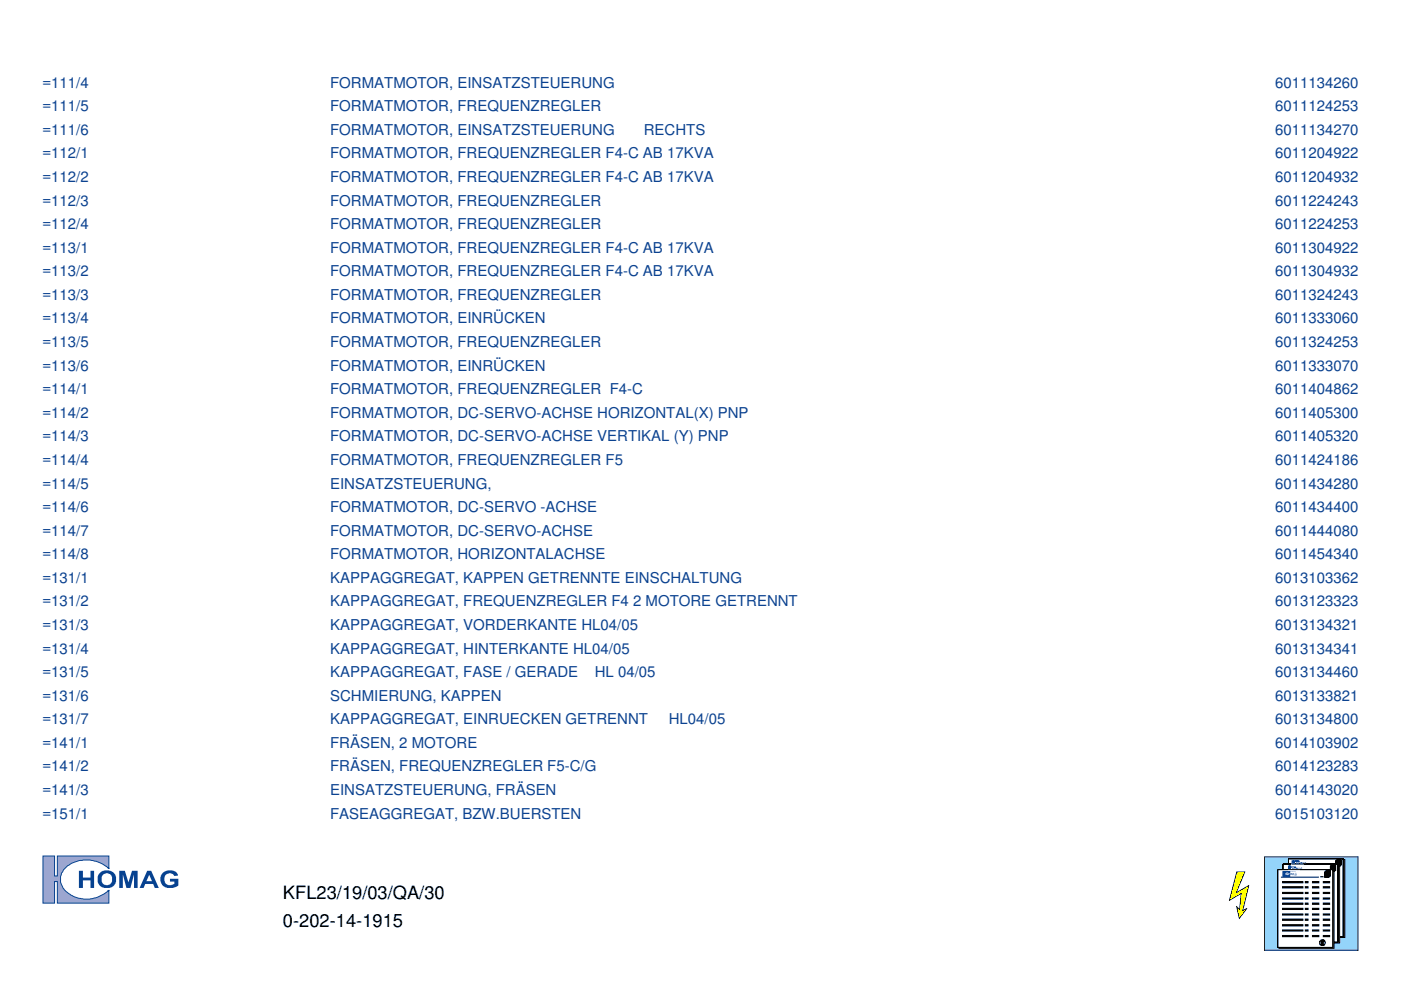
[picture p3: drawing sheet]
<svg xmlns="http://www.w3.org/2000/svg" width="297mm" height="211mm" viewBox="0 0 297 211" stroke-linecap="round" stroke-linejoin="round" font-family="sans-serif">
<defs><g id="words">
<g font-size="3.9">
<text x="60" y="190.6">KFL23/19/03/QA/30</text>
<text x="60" y="196.6">0-202-14-1915</text>
</g>
<g font-size="3.2" fill="#0b4290">
<text x="9" y="18.6">=111/4</text>
<text x="9" y="23.6">=111/5</text>
<text x="70" y="18.6">FORMATMOTOR, EINSATZSTEUERUNG</text>
<text x="70" y="23.6">FORMATMOTOR, FREQUENZREGLER</text>
<text x="270.3" y="18.6">6011134260</text>
<text x="270.3" y="23.6">6011124253</text>
<text x="9" y="28.6">=111/6</text>
<text x="70" y="28.6">FORMATMOTOR, EINSATZSTEUERUNG</text>
<text x="136.5" y="28.6">RECHTS</text>
<text x="270.3" y="28.6">6011134270</text>
<text x="9" y="33.6">=112/1</text>
<text x="70" y="33.6">FORMATMOTOR, FREQUENZREGLER F4-C AB 17KVA</text>
<text x="270.3" y="33.6">6011204922</text>
<text x="9" y="38.6">=112/2</text>
<text x="70" y="38.6">FORMATMOTOR, FREQUENZREGLER F4-C AB 17KVA</text>
<text x="270.3" y="38.6">6011204932</text>
<text x="9" y="43.6">=112/3</text>
<text x="70" y="43.6">FORMATMOTOR, FREQUENZREGLER</text>
<text x="270.3" y="43.6">6011224243</text>
<text x="9" y="48.6">=112/4</text>
<text x="9" y="53.6">=113/1</text>
<text x="70" y="48.6">FORMATMOTOR, FREQUENZREGLER</text>
<text x="70" y="53.6">FORMATMOTOR, FREQUENZREGLER F4-C AB 17KVA</text>
<text x="270.3" y="48.6">6011224253</text>
<text x="270.3" y="53.6">6011304922</text>
<text x="9" y="58.6">=113/2</text>
<text x="70" y="58.6">FORMATMOTOR, FREQUENZREGLER F4-C AB 17KVA</text>
<text x="270.3" y="58.6">6011304932</text>
<text x="9" y="63.6">=113/3</text>
<text x="70" y="63.6">FORMATMOTOR, FREQUENZREGLER</text>
<text x="270.3" y="63.6">6011324243</text>
<text x="9" y="68.6">=113/4</text>
<text x="70" y="68.6">FORMATMOTOR, EINRÜCKEN</text>
<text x="270.3" y="68.6">6011333060</text>
<text x="9" y="73.6">=113/5</text>
<text x="70" y="73.6">FORMATMOTOR, FREQUENZREGLER</text>
<text x="270.3" y="73.6">6011324253</text>
<text x="9" y="78.6">=113/6</text>
<text x="9" y="83.6">=114/1</text>
<text x="70" y="78.6">FORMATMOTOR, EINRÜCKEN</text>
<text x="70" y="83.6">FORMATMOTOR, FREQUENZREGLER F4-C</text>
<text x="270.3" y="78.6">6011333070</text>
<text x="270.3" y="83.6">6011404862</text>
<text x="9" y="88.6">=114/2</text>
<text x="70" y="88.6">FORMATMOTOR, DC-SERVO-ACHSE HORIZONTAL(X) PNP</text>
<text x="270.3" y="88.6">6011405300</text>
<text x="9" y="93.6">=114/3</text>
<text x="70" y="93.6">FORMATMOTOR, DC-SERVO-ACHSE VERTIKAL (Y) PNP</text>
<text x="270.3" y="93.6">6011405320</text>
<text x="9" y="98.6">=114/4</text>
<text x="70" y="98.6">FORMATMOTOR, FREQUENZREGLER F5</text>
<text x="270.3" y="98.6">6011424186</text>
<text x="9" y="103.6">=114/5</text>
<text x="70" y="103.6">EINSATZSTEUERUNG,</text>
<text x="270.3" y="103.6">6011434280</text>
<text x="9" y="108.6">=114/6</text>
<text x="9" y="113.6">=114/7</text>
<text x="70" y="108.6">FORMATMOTOR, DC-SERVO -ACHSE</text>
<text x="70" y="113.6">FORMATMOTOR, DC-SERVO-ACHSE</text>
<text x="270.3" y="108.6">6011434400</text>
<text x="270.3" y="113.6">6011444080</text>
<text x="9" y="118.6">=114/8</text>
<text x="70" y="118.6">FORMATMOTOR, HORIZONTALACHSE</text>
<text x="270.3" y="118.6">6011454340</text>
<text x="9" y="123.6">=131/1</text>
<text x="70" y="123.6">KAPPAGGREGAT, KAPPEN GETRENNTE EINSCHALTUNG</text>
<text x="270.3" y="123.6">6013103362</text>
<text x="9" y="128.6">=131/2</text>
<text x="70" y="128.6">KAPPAGGREGAT, FREQUENZREGLER F4 2 MOTORE GETRENNT</text>
<text x="270.4" y="128.6">6013123323</text>
<text x="9" y="133.6">=131/3</text>
<text x="70" y="133.6">KAPPAGGREGAT, VORDERKANTE HL04/05</text>
<text x="270.3" y="133.6">6013134321</text>
<text x="9" y="138.6">=131/4</text>
<text x="9" y="143.6">=131/5</text>
<text x="70" y="138.6">KAPPAGGREGAT, HINTERKANTE HL04/05</text>
<text x="70" y="143.6">KAPPAGGREGAT, FASE / GERADE</text>
<text x="126.1" y="143.6">HL 04/05</text>
<text x="270.3" y="138.6">6013134341</text>
<text x="270.3" y="143.6">6013134460</text>
<text x="9" y="148.6">=131/6</text>
<text x="70" y="148.6">SCHMIERUNG, KAPPEN</text>
<text x="270.3" y="148.6">6013133821</text>
<text x="9" y="153.6">=131/7</text>
<text x="70" y="153.6">KAPPAGGREGAT, EINRUECKEN GETRENNT</text>
<text x="141.8" y="153.6">HL04/05</text>
<text x="270.3" y="153.6">6013134800</text>
<text x="9" y="158.6">=141/1</text>
<text x="70" y="158.6">FRÄSEN, 2 MOTORE</text>
<text x="270.3" y="158.6">6014103902</text>
<text x="9" y="163.6">=141/2</text>
<text x="70" y="163.6">FRÄSEN, FREQUENZREGLER F5-C/G</text>
<text x="270.3" y="163.6">6014123283</text>
<text x="9" y="168.6">=141/3</text>
<text x="9" y="173.6">=151/1</text>
<text x="70" y="168.6">EINSATZSTEUERUNG, FRÄSEN</text>
<text x="70" y="173.6">FASEAGGREGAT, BZW.BUERSTEN</text>
<text x="270.3" y="168.6">6014143020</text>
<text x="270.3" y="173.6">6015103120</text>
</g>
</g></defs>
<path d="M9.1 181.6h2.5v4.2h.6v-4.2h10.9v2.7l-1.1-.9a6.3 6.3 0 0 0-2.9-1l-2.5 .2-1.4 .5a4.6 4.6 0 0 0-2.4 2.8 3 3 0 0 0 .4 2l.4 .8a6.4 6.4 0 0 0 6.7 1.7l1.8-.8 1-.8v2.7h-10.9v-4.5h-.6v4.5h-2.5z" fill-rule="evenodd" fill="#9fa6d1"/>
<path d="M9.1 181.6h2.5v4.2h.6v-4.2h10.9v2.7l-1.2-1-1.5-.6a7.1 7.1 0 0 0-4.8 .2l-1.2 .7-1 .9-.6 1.4a3.8 3.8 0 0 0 .5 2.4l.8 .9 1.4 .9a7.3 7.3 0 0 0 3.5 .6l1.7-.4 1.4-.7 1-.8v2.7h-10.9v-4.5h-.6v4.5h-2.5z" fill="none" stroke="#064290" stroke-width=".21"/>
<g fill="#064290">
<path d="M16.7 184.7h.9v1.4h1.6v-1.4h.7v3.6h-.7v-1.6h-1.6v1.6h-.9z" fill-rule="evenodd"/>
<path d="M21 185.4l.5-.5 .7-.3h1l.5 .2 .7 .7 .2 .5v1.1l-.2 .4-.4 .5-.7 .3h-1.2l-.7-.2-.7-1v-1.2zM22 185.4l-.3 .2a1.59 1.59 0 0 0-.1 1.6l.5 .5h.3h.8l.4-.4 .2-.3v-1l-.5-.6a1.37 1.37 0 0 0-1.3 0z" fill-rule="evenodd"/>
<path d="M25.3 184.7h1.2l.7 2.4 .8-2.4h1.2v3.6h-.8v-2.8l-.7 2.8h-.9l-.8-2.8v2.8h-.7z" fill-rule="evenodd"/>
<path d="M31.2 184.7h.9l1.6 3.6h-.9l-.3-.8h-1.7l-.4 .8h-.8zM31.6 185.5l-.6 1.4h1.2z" fill-rule="evenodd"/>
<path d="M34.4 185.2l.8-.5 1.3-.1 .7 .3 .5 .6v.2l-.7 .1a1.29 1.29 0 0 0-1.9-.3l-.2 .6v.7l.3 .7 .5 .2h.9l.4-.2v-.5h-1v-.6h1.8v1.4l-1.1 .5h-1.3l-.7-.3-.5-.6-.2-.5 .1-1.2z" fill-rule="evenodd"/>
</g>
<path d="M257.8 184.9h9.8v9.9h-9.8z" fill="#fff"/>
<path d="M262.2 184.9h1.7l-1.8 4.4 2.7-1.5-1.3 5.3 .8-.4-1.5 2.1-.6-2.5 .6 .6 .4-3.4-2.5 1.5z" fill-rule="evenodd" fill="#ff0"/>
<path d="M262.1 184.9h.2l-1.6 6.1-.1-.1 .1 .1h-.1h.1h-.1zM262.1 189.3h.1h-.1l2.6-1.6 .1 .2-2.6 1.5zM262.1 192.2l.8 .7-.1 .1zM262.1 184.9h1.8v.1h-1.7zM262.1 192.3l.2-.1 .5 2.7-.1-.1h.1h-.1zM263.1 189.5h.1l-.3 3.4-.1 .1h.1h-.1l.1-.1h-.2zM260.6 190.9l2.6-1.5v.2l-.1-.1 .1 .1-2.5 1.4zM263.5 193l.1 .1-.1-.1 .8-.4 .1 .2-.9 .4zM263.8 184.9l.2 .1-.1-.1 .1 .1-1.8 4.3h-.1l1.7-4.4 .1 .1zM264.3 192.6l.1 .1-.1-.1 .1 .1-1.6 2.1h-.1l1.6-2.2 .1 .2zM264.7 187.7l.1 .1-.1-.1 .1 .1-1.2 5.3h-.2l1.3-5.3 .1 .1z" fill="#000"/>
<path d="M268.1 181.7h19.8v19.8h-19.8z" fill="#94d4fa"/>
<path d="M268 181.6h19.9v.2h-19.9zM287.8 181.6h.2v19.9h-.2zM268 181.7h.2v19.9h-.2zM268.1 201.5h19.9v.1h-19.9z" fill="#000"/>
<path d="M273.4 182.3h11.7v16.5h-11.7z" fill="#9a9a9a"/>
<path d="M273.4 182.3h11.7v16.5h-11.7z" fill="none" stroke="#000" stroke-width=".21"/>
<path d="M273.2 182.1h11.6v16.6h-11.6z" fill="#fff"/>
<path d="M273.2 182.1h11.6v16.6h-11.6z" fill="none" stroke="#000" stroke-width=".21"/>
<path d="M272.3 183.4h11.7v16.6h-11.7z" fill="#9a9a9a"/>
<path d="M272.3 183.4h11.7v16.6h-11.7zM283.3 182.7h.7v1h-.7zM283.3 182.5l1-.1v1h-.2l-.1 .4h-.7zM283.3 182.6h.8v1l-.1-.9zM283.3 183.6h.6h-.6M283.3 183.4h.6h-.6M283.3 183.3h.6zM283.3 183.2h.6h-.6M283.3 183h.6h-.6M283.3 182.8l.6 .1zM283.5 182.4h.8v1h-.2v-.9z" fill="none" stroke="#000" stroke-width=".21"/>
<path d="M283.3 182.5l1-.1v1.1h-.2l-.1 .3h-.7zM283.5 182.4l.6 .1v.9h.2v-1zM283.3 182.6l.7 .1 .1 .9v-1zM283.3 182.7v1h.7v-1zM283.3 183.6h.6zM283.3 183.4h.6zM283.3 183.3h.6zM283.3 183.2h.6zM283.3 183h.6zM283.3 182.8l.6 .1z" fill-rule="evenodd" fill="#000"/>
<path d="M272.1 183.3h11.6v16.5h-11.6z" fill="#fff"/>
<path d="M272 183.3h11.7v16.5h-11.7z" fill="none" stroke="#000" stroke-width=".21"/>
<path d="M271.2 184.5h11.6v16.6h-11.6z" fill="#9a9a9a"/>
<path d="M271.2 184.5h11.6v16.6h-11.6zM282.2 183.7l1-.1v1h-.2v.2l-.9 .1zM282.2 183.8h.6v1.1h-.6zM282.2 184.7l.5 .1zM282.2 184.5l.5 .1zM282.2 184.3l.5 .1zM282.2 183.9l.5 .1zM282.2 183.7h.7v1.1l-.1-1zM282.2 184.4h.5h-.5M282.2 184.1h.5h-.5M282.4 183.6h.7v1l-.1-.9z" fill="none" stroke="#000" stroke-width=".21"/>
<path d="M282.1 183.8l.2-.2h.9v1l-.4 .3h-.7zM282.4 183.6l.6 .1 .1 .9v-1zM282.2 183.7l.6 .1v1h.2v-1.1zM282.2 183.8v1.1h.6v-1.1zM282.2 184.7l.5 .1zM282.2 184.5l.5 .1zM282.2 184.4h.5zM282.2 184.3l.5 .1zM282.2 184.1h.5zM282.2 184h.5z" fill-rule="evenodd" fill="#000"/>
<path d="M270.9 184.4h11.7v16.5h-11.7z" fill="#fff"/>
<g fill="none" stroke="#000" stroke-width=".21">
<path d="M270.9 184.4h11.7v16.5h-11.7zM271.6 186h8M271.9 187h4.3v.2h-4.3zM271.9 188.1h4.3v.2h-4.3zM271.9 189.3h4.3v.2h-4.3zM271.9 190.4h4.3v.3h-4.3zM271.9 191.5h4.3v.3h-4.3zM271.9 192.6h4.3v.3h-4.3zM271.9 193.8h4.3v.3h-4.3zM271.9 194.9h4.3v.3h-4.3zM271.9 196.1h4.3v.3h-4.3zM271.9 197.2h4.3v.3h-4.3z"/>
<path d="M271.9 198.4h4.3v.3h-4.3zM276.7 187h.6v.2h-.6zM276.7 188.1h.6v.2h-.6zM276.7 189.3h.6v.2h-.6zM276.7 190.4h.6v.3h-.6zM276.7 191.5h.6v.3h-.6zM276.7 192.6h.6v.3h-.6zM276.7 193.8h.6v.3h-.6zM276.7 194.9h.6v.3h-.6zM276.7 196.1h.6v.3h-.6zM276.7 197.2h.6v.3h-.6zM276.7 198.4h.6v.3h-.6z"/>
<path d="M278.3 187h1.3v.2h-1.3zM278.3 188.1h1.3v.2h-1.3zM278.3 189.3h1.3v.2h-1.3zM278.3 190.4h1.3v.3h-1.3zM278.3 191.5h1.3v.3h-1.3zM278.3 192.6h1.3v.3h-1.3zM278.3 193.8h1.3v.3h-1.3zM278.3 194.9h1.3v.3h-1.3zM278.3 196.1h1.3v.3h-1.3zM278.3 197.2h1.3v.3h-1.3zM278.3 198.4h1.3v.3h-1.3zM279.9 186h.7"/>
<path d="M280.6 187h1.3v.2h-1.3zM280.6 188.1h1.3v.2h-1.3zM280.6 189.3h1.3v.2h-1.3zM280.6 190.4h1.3v.3h-1.3zM280.6 191.5h1.3v.3h-1.3zM280.6 192.6h1.3v.3h-1.3zM280.6 193.8h1.3v.3h-1.3zM280.6 194.9h1.3v.3h-1.3zM280.6 196.1h1.3v.3h-1.3zM280.6 197.2h1.3v.3h-1.3zM280.6 198.4h1.3v.3h-1.3zM280.8 186h.1"/>
<path d="M281 184.9h.7v1.1h-.7zM281.1 184.8l.9-.1v1.1l-.3 .1v.1h-.7zM281.1 185.8l.5 .1zM281.1 185.7h.5h-.5M281.1 185.5l.5 .1zM281.1 185.4l.5 .1zM281.1 185.3h.5h-.5M281.1 185.1h.5h-.5M281.1 184.9h.7v1l-.1-1zM281.3 184.8h.7v.9l-.1-.9z"/>
</g>
<g fill="#000">
<path d="M271.9 187h4.3v.2h-4.3z" fill-rule="evenodd"/>
<path d="M271.9 188.1h4.3v.2h-4.3z" fill-rule="evenodd"/>
<path d="M271.9 189.3h4.3v.2h-4.3z" fill-rule="evenodd"/>
<path d="M271.9 190.4h4.3v.3h-4.3z" fill-rule="evenodd"/>
<path d="M271.9 191.5h4.3v.3h-4.3z" fill-rule="evenodd"/>
<path d="M271.9 192.6h4.3v.3h-4.3z" fill-rule="evenodd"/>
<path d="M271.9 193.8h4.3v.3h-4.3z" fill-rule="evenodd"/>
<path d="M271.9 194.9h4.3v.3h-4.3z" fill-rule="evenodd"/>
<path d="M271.9 196.1h4.3v.3h-4.3z" fill-rule="evenodd"/>
<path d="M271.9 197.2h4.3v.3h-4.3z" fill-rule="evenodd"/>
<path d="M271.9 198.4h4.3v.3h-4.3z" fill-rule="evenodd"/>
<path d="M276.7 187h.6v.2h-.6z" fill-rule="evenodd"/>
<path d="M276.7 188.1h.6v.2h-.6z" fill-rule="evenodd"/>
<path d="M276.7 189.3h.6v.2h-.6z" fill-rule="evenodd"/>
<path d="M276.7 190.4h.6v.3h-.6z" fill-rule="evenodd"/>
<path d="M276.7 191.5h.6v.3h-.6z" fill-rule="evenodd"/>
<path d="M276.7 192.6h.6v.3h-.6z" fill-rule="evenodd"/>
<path d="M276.7 193.8h.6v.3h-.6z" fill-rule="evenodd"/>
<path d="M276.7 194.9h.6v.3h-.6z" fill-rule="evenodd"/>
<path d="M276.7 196.1h.6v.3h-.6z" fill-rule="evenodd"/>
<path d="M276.7 197.2h.6v.3h-.6z" fill-rule="evenodd"/>
<path d="M276.7 198.4h.6v.3h-.6z" fill-rule="evenodd"/>
<path d="M278.3 187h1.3v.2h-1.3z" fill-rule="evenodd"/>
<path d="M278.3 188.1h1.3v.2h-1.3z" fill-rule="evenodd"/>
<path d="M278.3 189.3h1.3v.2h-1.3z" fill-rule="evenodd"/>
<path d="M278.3 190.4h1.3v.3h-1.3z" fill-rule="evenodd"/>
<path d="M278.3 191.5h1.3v.3h-1.3z" fill-rule="evenodd"/>
<path d="M278.3 192.6h1.3v.3h-1.3z" fill-rule="evenodd"/>
<path d="M278.3 193.8h1.3v.3h-1.3z" fill-rule="evenodd"/>
<path d="M278.3 194.9h1.3v.3h-1.3z" fill-rule="evenodd"/>
<path d="M278.3 196.1h1.3v.3h-1.3z" fill-rule="evenodd"/>
<path d="M278.3 197.2h1.3v.3h-1.3z" fill-rule="evenodd"/>
<path d="M278.3 198.4h1.3v.3h-1.3z" fill-rule="evenodd"/>
<path d="M281.1 184.8l.9-.1v1.1l-.3 .1v.1h-.7zM281.3 184.8h.6l.1 .9v-.9zM281.1 184.9h.6l.1 1v-1zM281 184.9v1.1h.7v-1.1zM281.1 185.8l.5 .1zM281.1 185.7h.5zM281.1 185.5l.5 .1zM281.1 185.4l.5 .1zM281.1 185.3h.5zM281.1 185.1h.5z" fill-rule="evenodd"/>
<path d="M280.6 187h1.3v.2h-1.3z" fill-rule="evenodd"/>
<path d="M280.6 188.1h1.3v.2h-1.3z" fill-rule="evenodd"/>
<path d="M280.6 189.3h1.3v.2h-1.3z" fill-rule="evenodd"/>
<path d="M280.6 190.4h1.3v.3h-1.3z" fill-rule="evenodd"/>
<path d="M280.6 191.5h1.3v.3h-1.3z" fill-rule="evenodd"/>
<path d="M280.6 192.6h1.3v.3h-1.3z" fill-rule="evenodd"/>
<path d="M280.6 193.8h1.3v.3h-1.3z" fill-rule="evenodd"/>
<path d="M280.6 194.9h1.3v.3h-1.3z" fill-rule="evenodd"/>
<path d="M280.6 196.1h1.3v.3h-1.3z" fill-rule="evenodd"/>
<path d="M280.6 197.2h1.3v.3h-1.3z" fill-rule="evenodd"/>
<path d="M280.6 198.4h1.3v.3h-1.3z" fill-rule="evenodd"/>
</g>
<path d="M279.9 199.6l.2-.3h.5l.4 .5-.1 .4a.6 .6 0 0 1-.9 .2l-.2-.2z" fill-rule="evenodd" fill="#94d4fa"/>
<path d="M279.9 199.6l.2-.3h.5l.4 .5-.1 .4a.57 .57 0 0 1-.6 .4 .57 .57 0 0 1-.5-.4z" fill="none" stroke="#000" stroke-width=".21"/>
<path d="M280.1 199.8v.6h.5h-.1v-.6zM280.2 199.4v.3h.3v-.3z" fill-rule="evenodd" fill="#fff"/>
<path d="M280.1 199.8h.4v.6h.1h-.5zM280.2 199.4h.3v.3h-.3z" fill="none" stroke="#000" stroke-width=".21"/>
<path d="M273.2 183.7h.2v.5v-.5h1.2v.3l-.1-.2h-.7l-.1 .2a.26 .26 0 0 0-.2 .3 .26 .26 0 0 0 .3 .2 .45 .45 0 0 0 .7-.1l.1 .4h-1.2v-.5v.5h-.2z" fill-rule="evenodd" fill="#9fa6d1"/>
<path d="M273.2 183.7h.2v.5v-.5h1.2v.3l-.1-.1a.62 .62 0 0 0-.9 .1l-.1 .4 .3 .2 .3 .1 .5-.3v.4h-1.2v-.5v.5h-.2z" fill="none" stroke="#064290" stroke-width=".21"/>
<g fill="#064290">
<path d="M273.9 184l.1 .2 .3-.2v.4l-.1-.1-.3 .1z" fill-rule="evenodd"/>
<path d="M274.5 184h.1a.22 .22 0 0 1 .2 .2 .22 .22 0 0 1-.2 .2h-.2zM274.5 184.1v.3l.2-.1z" fill-rule="evenodd"/>
<path d="M274.8 184h.2l.1 .3 .1-.3v.4l-.1-.3v.3l-.2-.3-.1 .3z" fill-rule="evenodd"/>
<path d="M275.4 184l.2 .4h-.3zM275.5 184.1l-.1 .2h.2z" fill-rule="evenodd"/>
<path d="M275.8 184h.3l-.1 .2-.2-.1v.3l.3-.2v.2h-.4z" fill-rule="evenodd"/>
</g>
<path d="M273.9 182.6h.3v.4l.1-.4h1.1v.2l-.2-.1h-.7l-.1 .6h.1a.52 .52 0 0 0 .9 0v.3h-1.1l-.1-.5v.5h-.3z" fill-rule="evenodd" fill="#9fa6d1"/>
<path d="M273.9 182.6h.3v.4l.1-.4h1.1v.2l-.2-.1h-.7l-.1 .6h.1a.52 .52 0 0 0 .9 0v.3h-1.1l-.1-.5v.5h-.3z" fill="none" stroke="#064290" stroke-width=".21"/>
<g fill="#064290">
<path d="M274.8 182.8l.1 .2 .2-.2v.5l-.1-.2-.2 .2z" fill-rule="evenodd"/>
<path d="M275.1 183l.4-.2 .1 .4-.4 .1zM275.3 182.9l-.1 .2 .3 .1v-.3z" fill-rule="evenodd"/>
<path d="M275.6 182.8l.2 .3 .1-.3h.2v.5l-.1-.4-.1 .4-.2-.4-.1 .4z" fill-rule="evenodd"/>
<path d="M276.2 182.8l.3 .5h-.4zM276.3 182.9l-.1 .2z" fill-rule="evenodd"/>
<path d="M276.7 182.8l.2 .1-.3 .1 .1 .2 .2-.2-.1 .3h-.2l-.1-.2z" fill-rule="evenodd"/>
</g>
<path d="M270.9 184.4h11.7v16.5h-11.7z" fill="none" stroke="#000" stroke-width=".21"/>
<path d="M273.9 183.3h2.4v.4h-2.4z" fill="#fff"/>
<path d="M273.9 183.3h2.4v.4h-2.4z" fill="none" stroke="#fff" stroke-width=".21"/>
<path d="M273.2 184.4h2.4v.4h-2.4z" fill="#fff"/>
<path d="M273.2 184.4h2.4v.4h-2.4z" fill="none" stroke="#fff" stroke-width=".21"/>
<path d="M273 184.4h2.9M273.8 183.3h2.9" fill="none" stroke="#000" stroke-width=".21"/>
<path d="M272 184.9h.3v.4v-.4h1.1v.2l-.2-.2h-.5a.44 .44 0 0 0-.2 .7 .44 .44 0 0 0 .6 .1l.3-.2v.4h-1.1v-.5v.5h-.3z" fill-rule="evenodd" fill="#9fa6d1"/>
<path d="M272 184.9h.3v.4v-.4h1.1v.2l-.2-.2-.6 .1a.42 .42 0 0 0-.1 .6 .42 .42 0 0 0 .6 .1l.3-.2v.4h-1.1v-.5v.5h-.3z" fill="none" stroke="#064290" stroke-width=".21"/>
<g fill="#7985bc">
<path d="M274 185.7h.2h-.2l.2 .2h-.2z" fill-rule="evenodd"/>
<path d="M274.2 185.7l.2 .2h-.2zM274.2 185.7l.1 .1z" fill-rule="evenodd"/>
<path d="M274.4 185.7l.1 .2z" fill-rule="evenodd"/>
<path d="M274.5 185.7v.2z" fill-rule="evenodd"/>
<path d="M274.6 185.7l.2 .1-.2 .1z" fill-rule="evenodd"/>
<path d="M274.8 185.7l.1 .2z" fill-rule="evenodd"/>
</g>
<g fill="#064290">
<path d="M272.8 185.2h.3v.3l-.1-.1-.2 .1z" fill-rule="evenodd"/>
<path d="M273.2 185.2h.3v.3h-.3zM273.3 185.2v.3h.1v-.3z" fill-rule="evenodd"/>
<path d="M273.6 185.2h.2l.1 .3v-.3h.1v.3l-.1-.3v.3l-.2-.3-.1 .3z" fill-rule="evenodd"/>
<path d="M274.2 185.2l.3 .3h-.5zM274.3 185.3l-.1 .1h.2z" fill-rule="evenodd"/>
<path d="M274.5 185.2l.3-.1 .1 .2-.3-.1v.3l.3-.1v.1h-.3z" fill-rule="evenodd"/>
</g>
<use href="#words"/>
</svg>
